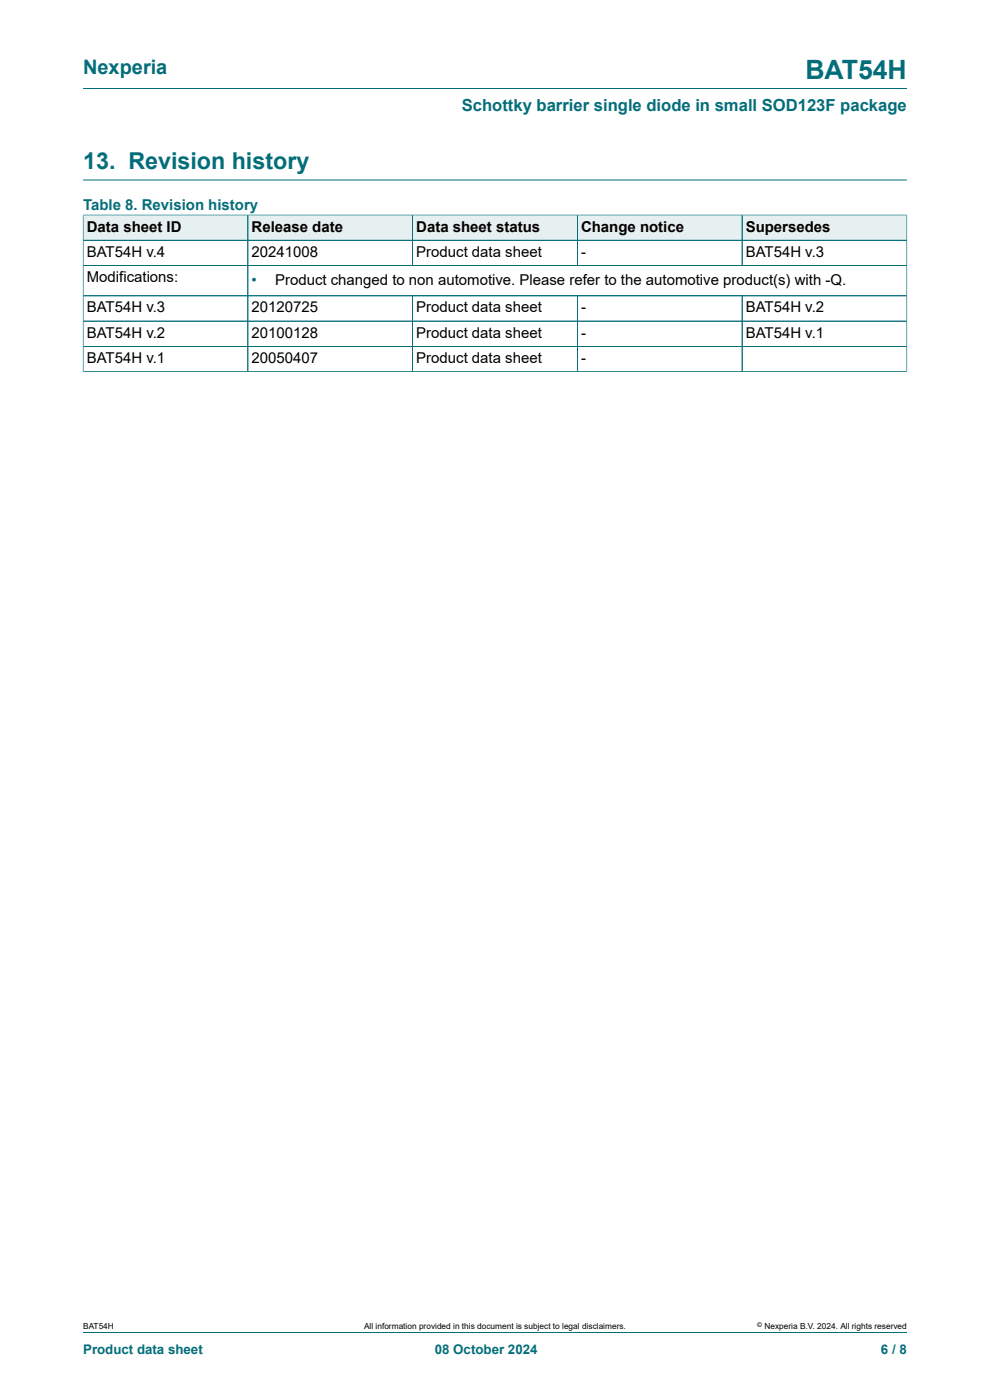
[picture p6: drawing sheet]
<svg xmlns="http://www.w3.org/2000/svg" width="210mm" height="297mm" viewBox="0 0 210 297" stroke-linecap="round" stroke-linejoin="round" font-family="sans-serif">
<defs><g id="words">
<text font-size="5.6" fill="#036e7a" x="170.8" y="16.8">BAT54H</text>
<text font-size="4.9" fill="#036e7a" x="17.6" y="35.9">13. Revision history</text>
<text font-size="4.2" fill="#036e7a" x="17.6" y="15.6">Nexperia</text>
<text font-size="3.5" fill="#036e7a" x="98" y="23.7">Schottky barrier single diode in small SOD123F package</text>
<g font-size="3.2" fill="#036e7a">
<text x="17.6" y="44.5">Table 8. Revision history</text>
<text x="53.4" y="60.4">•</text>
</g>
<g font-size="3.2">
<text x="18.4" y="49.1">Data sheet ID</text>
<text x="53.4" y="49.1">Release date</text>
<text x="88.3" y="49.1">Data sheet status</text>
<text x="123.2" y="49.1">Change notice</text>
<text x="158.2" y="49.1">Supersedes</text>
<text x="18.4" y="54.5">BAT54H v.4</text>
<text x="18.4" y="59.8">Modifications:</text>
<text x="53.4" y="54.5">20241008</text>
<text x="88.3" y="54.5">Product data sheet</text>
<text x="123.2" y="54.5">-</text>
<text x="158.2" y="54.5">BAT54H v.3</text>
<text x="58.4" y="60.4">Product changed to non automotive. Please refer to the automotive product(s) with -Q.</text>
<text x="18.4" y="66.3">BAT54H v.3</text>
<text x="18.4" y="71.6">BAT54H v.2</text>
<text x="53.4" y="66.3">20120725</text>
<text x="53.4" y="71.6">20100128</text>
<text x="88.3" y="66.3">Product data sheet</text>
<text x="88.3" y="71.6">Product data sheet</text>
<text x="123.2" y="66.3">-</text>
<text x="123.2" y="71.6">-</text>
<text x="158.2" y="66.3">BAT54H v.2</text>
<text x="158.2" y="71.6">BAT54H v.1</text>
<text x="18.4" y="77">BAT54H v.1</text>
<text x="53.4" y="77">20050407</text>
<text x="88.3" y="77">Product data sheet</text>
<text x="123.2" y="77">-</text>
</g>
<g font-size="2.8" fill="#036e7a">
<text x="17.6" y="287.2">Product data sheet</text>
<text x="92.2" y="287.2">08 October 2024</text>
<text x="186.9" y="287.2">6 / 8</text>
</g>
<g font-size="1.8">
<text x="17.6" y="282">BAT54H</text>
<text x="77.2" y="282">All information provided in this document is subject to legal disclaimers.</text>
<text x="162.2" y="282">Nexperia B.V. 2024. All rights reserved</text>
</g>
<text font-size="1.4" x="160.6" y="281.6">©</text>
</g></defs>
<path d="M17.6 18.8h174.8M17.6 38.2h174.8" fill="none" stroke="#036e7a" stroke-width=".21"/>
<path d="M17.7 45.7h34.8v5.2h-34.8z" fill="#e6f0f1"/>
<path d="M17.6 45.5v5.5h35v-5.4h-35" fill="none" stroke="#036e7a" stroke-width=".21"/>
<path d="M52.7 45.7h34.8v5.2h-34.8z" fill="#e6f0f1"/>
<path d="M52.6 45.6h34.9v5.4h-34.9z" fill="none" stroke="#036e7a" stroke-width=".21"/>
<path d="M87.6 45.7h34.8v5.2h-34.8z" fill="#e6f0f1"/>
<path d="M87.5 45.6h35v5.4h-35z" fill="none" stroke="#036e7a" stroke-width=".21"/>
<path d="M122.5 45.7h34.8v5.2h-34.8z" fill="#e6f0f1"/>
<path d="M122.5 45.6h34.9v5.4h-34.9z" fill="none" stroke="#036e7a" stroke-width=".21"/>
<path d="M157.5 45.7h34.8v5.2h-34.8z" fill="#e6f0f1"/>
<g fill="none" stroke="#036e7a" stroke-width=".21">
<path d="M17.6 51h174.8M17.6 56.3h174.8M17.6 45.7v33.2M17.7 45.6h174.7M52.6 45.7v33.1M87.5 45.7v10.6M122.5 45.7v10.6M157.4 45.6v10.7M192.4 45.5v33.4M17.6 78.8h174.8M17.6 62.8h174.8M17.6 68.1h174.8"/>
<path d="M17.6 73.5h174.8M87.5 62.8v16M122.5 62.8v16M157.4 62.8v16M17.6 282.6h174.8"/>
</g>
<use href="#words"/>
</svg>
